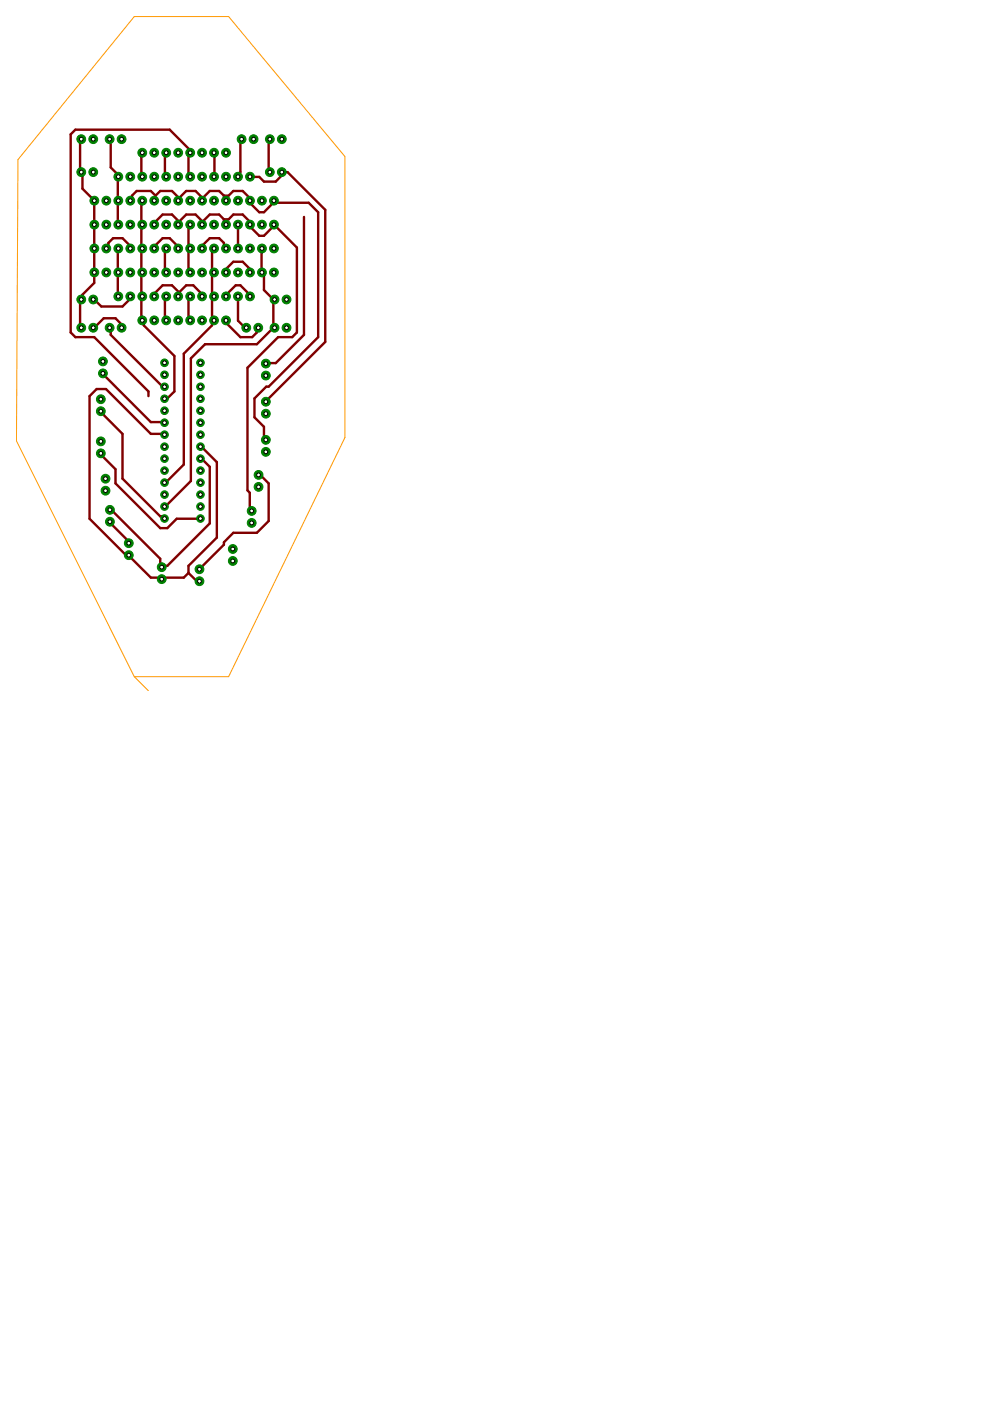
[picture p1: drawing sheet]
<svg xmlns="http://www.w3.org/2000/svg" width="210mm" height="297mm" viewBox="0 0 210 297" stroke-linecap="round" stroke-linejoin="round" font-family="sans-serif">
<g fill="none" stroke="#800000" stroke-width=".51">
<path d="M17.2 29.5h-.2v7h.5v3.5l2.5 2.5v17.5l-2.5 2.5v1h-.5v6h.2M23.2 29.5h.3v6l1.5 1.5 .1 .5v10.1M30.1 32.4l-.1 .1v4.5l.1 .5M35.2 32.4l-.2 .1v4.5l.2 .5M40.3 37.5l-.3-.5v-4.5l.3-.1 .2-.4-4.5-4.5h-20l-1 1v42l1 1h4l11.5 11.5v1M45.4 32.4v5.1M51.2 29.5h-.2v7l-.5 .5-.1 .5M57.2 29.5h-.2v7h.2M59.7 36.5h1.3l8 8v28l-12.7 12.7M60.5 36.5l-2 2h-2.5l-1-1h-2M22.5 52.7l.5-.2v-1l1-1h2l2 2-.4 .2M25.1 52.7v10.1"/>
<path d="M30.1 42.5l-.1 .5v4.5l.1 .1-.1 .4v4.5l.1 .2-.1 .3v4.5l.1 .3-.1 .2v4.5l.1 .3-.1 .2v4.5l.1 .4 .4 .1v1l6.5 6.5v7.5l-1.5 1.5h-.6M32.7 52.7l-.2-.2 2-2h1.5l1.5 1.5v.5l.3 .2M33 41.5v1h-.3M33 41.5l1-1h2.5l1.5 1.5M33 41.5l-1-1h-3l-1 1v1h-.4M35.2 52.7l-.2 .3v4.5l.2 .3M38 47l-1.5-1.5h-2l-1.5 1.5v.5l-.3 .1M38 42v.5h-.2zM38 47v.5l-.2 .1zM40.3 47.6l-.3 .4v4.5l.3 .2-.3 .3v4.5l.3 .3M42.8 52.7l-.3-.2 2-2h2l1 1v1l.4 .2M45.4 52.7l-.4 .3v4.5l.4 .3-.4 .2v4.5l.4 .3-.4 .2v4.5l.4 .4-.4 .1v1l-6 6v23.5l-3.5 3.5h-.5l-.1 .3"/>
<path d="M47.5 46.5h1l1-1h2l2 2-.5 .1v.4l2 2h1l2-2 .1-.4 4.8 4.9v18l-.9 1h-3l-6.5 6.5v26l.5 .5v3.5l.3 .3M47.5 41.5v1h.4M47.5 46.5v1l.4 .1M47.5 41.5l-1-1h-2l-2 2h.3l.2-.5-1.5-1.5h-2l-1.5 1.5M47.5 46.5l-1-1h-2l-2 2 .3 .1 .2-.6-1.5-1.5h-2l-1.5 1.5M47.5 41.5h1l1-1h2l2 2h-.5v.5l2 2h1l2-2 .1-.5 .4 .5h6.9l2.1 2v26.5l-10.5 10.5h-.5l-2.5 2.5v4l2 2v2.5l.3 .3M47.9 57.8l-.4-.3 2-2h2l1.5 1.5v.8M50.4 47.6v5.1M55.5 52.7v4.8v.3l.5 .2v3.5l2 2M64.5 46v25l-6 6-2.2 .1M19.7 69.5h.3l2-2h2.5l1 1v1h.3M21.8 79.2l10.2 10.3h2.5l.4 .1"/>
<path d="M23.2 69.5h.3v1.5l11 11h.4M27.6 62.8l-.1 .7-1.5 1.5h-4.5l-1.5-1.5h-.3M35.2 62.8l-.2 .2v4.5l.2 .4M37.5 62.5l.5-.5-.2 .8zM38 62l-1.5-1.5h-2l-1.5 1.5v.5l-.3 .3M38 62l1.5-1.5h1.5l1.5 1.5v.5l.3 .3M40.3 62.8l-.3 .2v4.5l.3 .4M47.9 62.8l.1-.3 2-2h1l2 2v.3M47.9 67.9l-.4 .1 3.5 3.5h2.5l1-1v-1h.2M50.4 62.8l.1 5.2 1.5 1.5h.2M58 63.5h.2M58 69.5l-3.5 3.5h-11l-3 3v26l-5 5h-.5l-.1 .4"/>
<path d="M58 63.5v6M58 69.5h.2M21.4 96.1l.1 .4 3 3v3l9.5 9.5h1.5l2-2 5-.1M21.4 87.2l.1 .3 4.5 4.5v9.5l8 8h.5l.4 .4M34.9 92.2l-.4-.2h-2.5l-9.5-9.5h-2l-1.5 1.5v26l8 8 .3-.3 4.7 4.8h2l.3 .3 .2-.3h4.5l1-1M42.5 94.7l.5 .3 3 3v16l-6 6v1.5M42.5 97.2l.5 .3 1.5 1.5v12l-9 9h-1l-.2 .2-.3-.2v-1.5l-10-10h-.5l-.2-.4M23.3 110.6l.2 .4 4 4-.2 .2M54.8 100.7l.2-.2 2 2v8l-2.5 2.5h-5l-2 2v.5l-5.2 5.2M40 121.5l2 2 .3-.3"/>
</g>
<circle cx="23.3" cy="110.6" r=".93" fill="#008000" stroke="#008000" stroke-width=".21"/>
<circle cx="23.3" cy="110.6" r=".4" fill="#fff" stroke="#000" stroke-width=".21"/>
<circle cx="23.3" cy="108.1" r=".93" fill="#008000" stroke="#008000" stroke-width=".21"/>
<circle cx="23.3" cy="108.1" r=".4" fill="#fff" stroke="#000" stroke-width=".21"/>
<circle cx="34.3" cy="122.8" r=".93" fill="#008000" stroke="#008000" stroke-width=".21"/>
<circle cx="34.3" cy="122.8" r=".4" fill="#fff" stroke="#000" stroke-width=".21"/>
<circle cx="34.3" cy="120.2" r=".93" fill="#008000" stroke="#008000" stroke-width=".21"/>
<circle cx="34.3" cy="120.2" r=".4" fill="#fff" stroke="#000" stroke-width=".21"/>
<circle cx="27.3" cy="117.7" r=".93" fill="#008000" stroke="#008000" stroke-width=".21"/>
<circle cx="27.3" cy="117.7" r=".4" fill="#fff" stroke="#000" stroke-width=".21"/>
<circle cx="27.3" cy="115.2" r=".93" fill="#008000" stroke="#008000" stroke-width=".21"/>
<circle cx="27.3" cy="115.2" r=".4" fill="#fff" stroke="#000" stroke-width=".21"/>
<circle cx="47.9" cy="32.4" r=".93" fill="#008000" stroke="#008000" stroke-width=".21"/>
<circle cx="47.9" cy="32.4" r=".4" fill="#fff" stroke="#000" stroke-width=".21"/>
<circle cx="45.4" cy="32.4" r=".93" fill="#008000" stroke="#008000" stroke-width=".21"/>
<circle cx="45.4" cy="32.4" r=".4" fill="#fff" stroke="#000" stroke-width=".21"/>
<circle cx="42.8" cy="32.4" r=".93" fill="#008000" stroke="#008000" stroke-width=".21"/>
<circle cx="42.8" cy="32.4" r=".4" fill="#fff" stroke="#000" stroke-width=".21"/>
<circle cx="40.3" cy="32.4" r=".93" fill="#008000" stroke="#008000" stroke-width=".21"/>
<circle cx="40.3" cy="32.4" r=".4" fill="#fff" stroke="#000" stroke-width=".21"/>
<circle cx="37.8" cy="32.4" r=".93" fill="#008000" stroke="#008000" stroke-width=".21"/>
<circle cx="37.8" cy="32.4" r=".4" fill="#fff" stroke="#000" stroke-width=".21"/>
<circle cx="35.2" cy="32.4" r=".93" fill="#008000" stroke="#008000" stroke-width=".21"/>
<circle cx="35.2" cy="32.4" r=".4" fill="#fff" stroke="#000" stroke-width=".21"/>
<circle cx="32.7" cy="32.4" r=".93" fill="#008000" stroke="#008000" stroke-width=".21"/>
<circle cx="32.7" cy="32.4" r=".4" fill="#fff" stroke="#000" stroke-width=".21"/>
<circle cx="30.2" cy="32.4" r=".93" fill="#008000" stroke="#008000" stroke-width=".21"/>
<circle cx="30.2" cy="32.4" r=".4" fill="#fff" stroke="#000" stroke-width=".21"/>
<circle cx="53" cy="37.5" r=".93" fill="#008000" stroke="#008000" stroke-width=".21"/>
<circle cx="53" cy="37.5" r=".4" fill="#fff" stroke="#000" stroke-width=".21"/>
<circle cx="50.5" cy="37.5" r=".93" fill="#008000" stroke="#008000" stroke-width=".21"/>
<circle cx="50.5" cy="37.5" r=".4" fill="#fff" stroke="#000" stroke-width=".21"/>
<circle cx="47.9" cy="37.5" r=".93" fill="#008000" stroke="#008000" stroke-width=".21"/>
<circle cx="47.9" cy="37.5" r=".4" fill="#fff" stroke="#000" stroke-width=".21"/>
<circle cx="45.4" cy="37.5" r=".93" fill="#008000" stroke="#008000" stroke-width=".21"/>
<circle cx="45.4" cy="37.5" r=".4" fill="#fff" stroke="#000" stroke-width=".21"/>
<circle cx="42.8" cy="37.5" r=".93" fill="#008000" stroke="#008000" stroke-width=".21"/>
<circle cx="42.8" cy="37.5" r=".4" fill="#fff" stroke="#000" stroke-width=".21"/>
<circle cx="40.3" cy="37.5" r=".93" fill="#008000" stroke="#008000" stroke-width=".21"/>
<circle cx="40.3" cy="37.5" r=".4" fill="#fff" stroke="#000" stroke-width=".21"/>
<circle cx="37.8" cy="37.5" r=".93" fill="#008000" stroke="#008000" stroke-width=".21"/>
<circle cx="37.8" cy="37.5" r=".4" fill="#fff" stroke="#000" stroke-width=".21"/>
<circle cx="35.2" cy="37.5" r=".93" fill="#008000" stroke="#008000" stroke-width=".21"/>
<circle cx="35.2" cy="37.5" r=".4" fill="#fff" stroke="#000" stroke-width=".21"/>
<circle cx="32.7" cy="37.5" r=".93" fill="#008000" stroke="#008000" stroke-width=".21"/>
<circle cx="32.7" cy="37.5" r=".4" fill="#fff" stroke="#000" stroke-width=".21"/>
<circle cx="30.2" cy="37.5" r=".93" fill="#008000" stroke="#008000" stroke-width=".21"/>
<circle cx="30.2" cy="37.5" r=".4" fill="#fff" stroke="#000" stroke-width=".21"/>
<circle cx="27.6" cy="37.5" r=".93" fill="#008000" stroke="#008000" stroke-width=".21"/>
<circle cx="27.6" cy="37.5" r=".4" fill="#fff" stroke="#000" stroke-width=".21"/>
<circle cx="25.1" cy="37.5" r=".93" fill="#008000" stroke="#008000" stroke-width=".21"/>
<circle cx="25.1" cy="37.5" r=".4" fill="#fff" stroke="#000" stroke-width=".21"/>
<circle cx="58.1" cy="42.5" r=".93" fill="#008000" stroke="#008000" stroke-width=".21"/>
<circle cx="58.1" cy="42.5" r=".4" fill="#fff" stroke="#000" stroke-width=".21"/>
<circle cx="55.5" cy="42.5" r=".93" fill="#008000" stroke="#008000" stroke-width=".21"/>
<circle cx="55.5" cy="42.5" r=".4" fill="#fff" stroke="#000" stroke-width=".21"/>
<circle cx="53" cy="42.5" r=".93" fill="#008000" stroke="#008000" stroke-width=".21"/>
<circle cx="53" cy="42.5" r=".4" fill="#fff" stroke="#000" stroke-width=".21"/>
<circle cx="50.5" cy="42.5" r=".93" fill="#008000" stroke="#008000" stroke-width=".21"/>
<circle cx="50.5" cy="42.5" r=".4" fill="#fff" stroke="#000" stroke-width=".21"/>
<circle cx="47.9" cy="42.5" r=".93" fill="#008000" stroke="#008000" stroke-width=".21"/>
<circle cx="47.9" cy="42.5" r=".4" fill="#fff" stroke="#000" stroke-width=".21"/>
<circle cx="45.4" cy="42.5" r=".93" fill="#008000" stroke="#008000" stroke-width=".21"/>
<circle cx="45.4" cy="42.5" r=".4" fill="#fff" stroke="#000" stroke-width=".21"/>
<circle cx="42.8" cy="42.5" r=".93" fill="#008000" stroke="#008000" stroke-width=".21"/>
<circle cx="42.8" cy="42.5" r=".4" fill="#fff" stroke="#000" stroke-width=".21"/>
<circle cx="40.3" cy="42.5" r=".93" fill="#008000" stroke="#008000" stroke-width=".21"/>
<circle cx="40.3" cy="42.5" r=".4" fill="#fff" stroke="#000" stroke-width=".21"/>
<circle cx="37.8" cy="42.5" r=".93" fill="#008000" stroke="#008000" stroke-width=".21"/>
<circle cx="37.8" cy="42.5" r=".4" fill="#fff" stroke="#000" stroke-width=".21"/>
<circle cx="35.2" cy="42.5" r=".93" fill="#008000" stroke="#008000" stroke-width=".21"/>
<circle cx="35.2" cy="42.5" r=".4" fill="#fff" stroke="#000" stroke-width=".21"/>
<circle cx="32.7" cy="42.5" r=".93" fill="#008000" stroke="#008000" stroke-width=".21"/>
<circle cx="32.7" cy="42.5" r=".4" fill="#fff" stroke="#000" stroke-width=".21"/>
<circle cx="30.2" cy="42.5" r=".93" fill="#008000" stroke="#008000" stroke-width=".21"/>
<circle cx="30.2" cy="42.5" r=".4" fill="#fff" stroke="#000" stroke-width=".21"/>
<circle cx="27.6" cy="42.5" r=".93" fill="#008000" stroke="#008000" stroke-width=".21"/>
<circle cx="27.6" cy="42.5" r=".4" fill="#fff" stroke="#000" stroke-width=".21"/>
<circle cx="25.1" cy="42.5" r=".93" fill="#008000" stroke="#008000" stroke-width=".21"/>
<circle cx="25.1" cy="42.5" r=".4" fill="#fff" stroke="#000" stroke-width=".21"/>
<circle cx="22.5" cy="42.5" r=".93" fill="#008000" stroke="#008000" stroke-width=".21"/>
<circle cx="22.5" cy="42.5" r=".4" fill="#fff" stroke="#000" stroke-width=".21"/>
<circle cx="20" cy="42.5" r=".93" fill="#008000" stroke="#008000" stroke-width=".21"/>
<circle cx="20" cy="42.5" r=".4" fill="#fff" stroke="#000" stroke-width=".21"/>
<circle cx="58.1" cy="47.6" r=".93" fill="#008000" stroke="#008000" stroke-width=".21"/>
<circle cx="58.1" cy="47.6" r=".4" fill="#fff" stroke="#000" stroke-width=".21"/>
<circle cx="55.5" cy="47.6" r=".93" fill="#008000" stroke="#008000" stroke-width=".21"/>
<circle cx="55.5" cy="47.6" r=".4" fill="#fff" stroke="#000" stroke-width=".21"/>
<circle cx="53" cy="47.6" r=".93" fill="#008000" stroke="#008000" stroke-width=".21"/>
<circle cx="53" cy="47.6" r=".4" fill="#fff" stroke="#000" stroke-width=".21"/>
<circle cx="50.5" cy="47.6" r=".93" fill="#008000" stroke="#008000" stroke-width=".21"/>
<circle cx="50.5" cy="47.6" r=".4" fill="#fff" stroke="#000" stroke-width=".21"/>
<circle cx="47.9" cy="47.6" r=".93" fill="#008000" stroke="#008000" stroke-width=".21"/>
<circle cx="47.9" cy="47.6" r=".4" fill="#fff" stroke="#000" stroke-width=".21"/>
<circle cx="45.4" cy="47.6" r=".93" fill="#008000" stroke="#008000" stroke-width=".21"/>
<circle cx="45.4" cy="47.6" r=".4" fill="#fff" stroke="#000" stroke-width=".21"/>
<circle cx="42.8" cy="47.6" r=".93" fill="#008000" stroke="#008000" stroke-width=".21"/>
<circle cx="42.8" cy="47.6" r=".4" fill="#fff" stroke="#000" stroke-width=".21"/>
<circle cx="40.3" cy="47.6" r=".93" fill="#008000" stroke="#008000" stroke-width=".21"/>
<circle cx="40.3" cy="47.6" r=".4" fill="#fff" stroke="#000" stroke-width=".21"/>
<circle cx="37.8" cy="47.6" r=".93" fill="#008000" stroke="#008000" stroke-width=".21"/>
<circle cx="37.8" cy="47.6" r=".4" fill="#fff" stroke="#000" stroke-width=".21"/>
<circle cx="35.2" cy="47.6" r=".93" fill="#008000" stroke="#008000" stroke-width=".21"/>
<circle cx="35.2" cy="47.6" r=".4" fill="#fff" stroke="#000" stroke-width=".21"/>
<circle cx="32.7" cy="47.6" r=".93" fill="#008000" stroke="#008000" stroke-width=".21"/>
<circle cx="32.7" cy="47.6" r=".4" fill="#fff" stroke="#000" stroke-width=".21"/>
<circle cx="30.2" cy="47.6" r=".93" fill="#008000" stroke="#008000" stroke-width=".21"/>
<circle cx="30.2" cy="47.6" r=".4" fill="#fff" stroke="#000" stroke-width=".21"/>
<circle cx="27.6" cy="47.6" r=".93" fill="#008000" stroke="#008000" stroke-width=".21"/>
<circle cx="27.6" cy="47.6" r=".4" fill="#fff" stroke="#000" stroke-width=".21"/>
<circle cx="25.1" cy="47.6" r=".93" fill="#008000" stroke="#008000" stroke-width=".21"/>
<circle cx="25.1" cy="47.6" r=".4" fill="#fff" stroke="#000" stroke-width=".21"/>
<circle cx="22.5" cy="47.6" r=".93" fill="#008000" stroke="#008000" stroke-width=".21"/>
<circle cx="22.5" cy="47.6" r=".4" fill="#fff" stroke="#000" stroke-width=".21"/>
<circle cx="20" cy="47.6" r=".93" fill="#008000" stroke="#008000" stroke-width=".21"/>
<circle cx="20" cy="47.6" r=".4" fill="#fff" stroke="#000" stroke-width=".21"/>
<circle cx="58.1" cy="52.7" r=".93" fill="#008000" stroke="#008000" stroke-width=".21"/>
<circle cx="58.1" cy="52.7" r=".4" fill="#fff" stroke="#000" stroke-width=".21"/>
<circle cx="55.5" cy="52.7" r=".93" fill="#008000" stroke="#008000" stroke-width=".21"/>
<circle cx="55.5" cy="52.7" r=".4" fill="#fff" stroke="#000" stroke-width=".21"/>
<circle cx="53" cy="52.7" r=".93" fill="#008000" stroke="#008000" stroke-width=".21"/>
<circle cx="53" cy="52.7" r=".4" fill="#fff" stroke="#000" stroke-width=".21"/>
<circle cx="50.5" cy="52.7" r=".93" fill="#008000" stroke="#008000" stroke-width=".21"/>
<circle cx="50.5" cy="52.7" r=".4" fill="#fff" stroke="#000" stroke-width=".21"/>
<circle cx="47.9" cy="52.7" r=".93" fill="#008000" stroke="#008000" stroke-width=".21"/>
<circle cx="47.9" cy="52.7" r=".4" fill="#fff" stroke="#000" stroke-width=".21"/>
<circle cx="45.4" cy="52.7" r=".93" fill="#008000" stroke="#008000" stroke-width=".21"/>
<circle cx="45.4" cy="52.7" r=".4" fill="#fff" stroke="#000" stroke-width=".21"/>
<circle cx="42.8" cy="52.7" r=".93" fill="#008000" stroke="#008000" stroke-width=".21"/>
<circle cx="42.8" cy="52.7" r=".4" fill="#fff" stroke="#000" stroke-width=".21"/>
<circle cx="40.3" cy="52.7" r=".93" fill="#008000" stroke="#008000" stroke-width=".21"/>
<circle cx="40.3" cy="52.7" r=".4" fill="#fff" stroke="#000" stroke-width=".21"/>
<circle cx="37.8" cy="52.7" r=".93" fill="#008000" stroke="#008000" stroke-width=".21"/>
<circle cx="37.8" cy="52.7" r=".4" fill="#fff" stroke="#000" stroke-width=".21"/>
<circle cx="35.2" cy="52.7" r=".93" fill="#008000" stroke="#008000" stroke-width=".21"/>
<circle cx="35.2" cy="52.7" r=".4" fill="#fff" stroke="#000" stroke-width=".21"/>
<circle cx="32.7" cy="52.7" r=".93" fill="#008000" stroke="#008000" stroke-width=".21"/>
<circle cx="32.7" cy="52.7" r=".4" fill="#fff" stroke="#000" stroke-width=".21"/>
<circle cx="30.2" cy="52.7" r=".93" fill="#008000" stroke="#008000" stroke-width=".21"/>
<circle cx="30.2" cy="52.7" r=".4" fill="#fff" stroke="#000" stroke-width=".21"/>
<circle cx="27.6" cy="52.7" r=".93" fill="#008000" stroke="#008000" stroke-width=".21"/>
<circle cx="27.6" cy="52.7" r=".4" fill="#fff" stroke="#000" stroke-width=".21"/>
<circle cx="25.1" cy="52.7" r=".93" fill="#008000" stroke="#008000" stroke-width=".21"/>
<circle cx="25.1" cy="52.7" r=".4" fill="#fff" stroke="#000" stroke-width=".21"/>
<circle cx="22.5" cy="52.7" r=".93" fill="#008000" stroke="#008000" stroke-width=".21"/>
<circle cx="22.5" cy="52.7" r=".4" fill="#fff" stroke="#000" stroke-width=".21"/>
<circle cx="20" cy="52.7" r=".93" fill="#008000" stroke="#008000" stroke-width=".21"/>
<circle cx="20" cy="52.7" r=".4" fill="#fff" stroke="#000" stroke-width=".21"/>
<circle cx="58.1" cy="57.8" r=".93" fill="#008000" stroke="#008000" stroke-width=".21"/>
<circle cx="58.1" cy="57.8" r=".4" fill="#fff" stroke="#000" stroke-width=".21"/>
<circle cx="55.5" cy="57.8" r=".93" fill="#008000" stroke="#008000" stroke-width=".21"/>
<circle cx="55.5" cy="57.8" r=".4" fill="#fff" stroke="#000" stroke-width=".21"/>
<circle cx="53" cy="57.8" r=".93" fill="#008000" stroke="#008000" stroke-width=".21"/>
<circle cx="53" cy="57.8" r=".4" fill="#fff" stroke="#000" stroke-width=".21"/>
<circle cx="50.5" cy="57.8" r=".93" fill="#008000" stroke="#008000" stroke-width=".21"/>
<circle cx="50.5" cy="57.8" r=".4" fill="#fff" stroke="#000" stroke-width=".21"/>
<circle cx="47.9" cy="57.8" r=".93" fill="#008000" stroke="#008000" stroke-width=".21"/>
<circle cx="47.9" cy="57.8" r=".4" fill="#fff" stroke="#000" stroke-width=".21"/>
<circle cx="45.4" cy="57.8" r=".93" fill="#008000" stroke="#008000" stroke-width=".21"/>
<circle cx="45.4" cy="57.8" r=".4" fill="#fff" stroke="#000" stroke-width=".21"/>
<circle cx="42.8" cy="57.8" r=".93" fill="#008000" stroke="#008000" stroke-width=".21"/>
<circle cx="42.8" cy="57.8" r=".4" fill="#fff" stroke="#000" stroke-width=".21"/>
<circle cx="40.3" cy="57.8" r=".93" fill="#008000" stroke="#008000" stroke-width=".21"/>
<circle cx="40.3" cy="57.8" r=".4" fill="#fff" stroke="#000" stroke-width=".21"/>
<circle cx="37.8" cy="57.8" r=".93" fill="#008000" stroke="#008000" stroke-width=".21"/>
<circle cx="37.8" cy="57.8" r=".4" fill="#fff" stroke="#000" stroke-width=".21"/>
<circle cx="35.2" cy="57.8" r=".93" fill="#008000" stroke="#008000" stroke-width=".21"/>
<circle cx="35.2" cy="57.8" r=".4" fill="#fff" stroke="#000" stroke-width=".21"/>
<circle cx="32.7" cy="57.8" r=".93" fill="#008000" stroke="#008000" stroke-width=".21"/>
<circle cx="32.7" cy="57.8" r=".4" fill="#fff" stroke="#000" stroke-width=".21"/>
<circle cx="30.2" cy="57.8" r=".93" fill="#008000" stroke="#008000" stroke-width=".21"/>
<circle cx="30.2" cy="57.8" r=".4" fill="#fff" stroke="#000" stroke-width=".21"/>
<circle cx="27.6" cy="57.8" r=".93" fill="#008000" stroke="#008000" stroke-width=".21"/>
<circle cx="27.6" cy="57.8" r=".4" fill="#fff" stroke="#000" stroke-width=".21"/>
<circle cx="25.1" cy="57.8" r=".93" fill="#008000" stroke="#008000" stroke-width=".21"/>
<circle cx="25.1" cy="57.8" r=".4" fill="#fff" stroke="#000" stroke-width=".21"/>
<circle cx="22.5" cy="57.8" r=".93" fill="#008000" stroke="#008000" stroke-width=".21"/>
<circle cx="22.5" cy="57.8" r=".4" fill="#fff" stroke="#000" stroke-width=".21"/>
<circle cx="20" cy="57.8" r=".93" fill="#008000" stroke="#008000" stroke-width=".21"/>
<circle cx="20" cy="57.8" r=".4" fill="#fff" stroke="#000" stroke-width=".21"/>
<circle cx="53" cy="62.8" r=".93" fill="#008000" stroke="#008000" stroke-width=".21"/>
<circle cx="53" cy="62.8" r=".4" fill="#fff" stroke="#000" stroke-width=".21"/>
<circle cx="50.5" cy="62.8" r=".93" fill="#008000" stroke="#008000" stroke-width=".21"/>
<circle cx="50.5" cy="62.8" r=".4" fill="#fff" stroke="#000" stroke-width=".21"/>
<circle cx="47.9" cy="62.8" r=".93" fill="#008000" stroke="#008000" stroke-width=".21"/>
<circle cx="47.9" cy="62.8" r=".4" fill="#fff" stroke="#000" stroke-width=".21"/>
<circle cx="45.4" cy="62.8" r=".93" fill="#008000" stroke="#008000" stroke-width=".21"/>
<circle cx="45.4" cy="62.8" r=".4" fill="#fff" stroke="#000" stroke-width=".21"/>
<circle cx="42.8" cy="62.8" r=".93" fill="#008000" stroke="#008000" stroke-width=".21"/>
<circle cx="42.8" cy="62.8" r=".4" fill="#fff" stroke="#000" stroke-width=".21"/>
<circle cx="40.3" cy="62.8" r=".93" fill="#008000" stroke="#008000" stroke-width=".21"/>
<circle cx="40.3" cy="62.8" r=".4" fill="#fff" stroke="#000" stroke-width=".21"/>
<circle cx="37.8" cy="62.8" r=".93" fill="#008000" stroke="#008000" stroke-width=".21"/>
<circle cx="37.8" cy="62.8" r=".4" fill="#fff" stroke="#000" stroke-width=".21"/>
<circle cx="35.2" cy="62.8" r=".93" fill="#008000" stroke="#008000" stroke-width=".21"/>
<circle cx="35.2" cy="62.8" r=".4" fill="#fff" stroke="#000" stroke-width=".21"/>
<circle cx="32.7" cy="62.8" r=".93" fill="#008000" stroke="#008000" stroke-width=".21"/>
<circle cx="32.7" cy="62.8" r=".4" fill="#fff" stroke="#000" stroke-width=".21"/>
<circle cx="30.2" cy="62.8" r=".93" fill="#008000" stroke="#008000" stroke-width=".21"/>
<circle cx="30.2" cy="62.8" r=".4" fill="#fff" stroke="#000" stroke-width=".21"/>
<circle cx="27.6" cy="62.8" r=".93" fill="#008000" stroke="#008000" stroke-width=".21"/>
<circle cx="27.6" cy="62.8" r=".4" fill="#fff" stroke="#000" stroke-width=".21"/>
<circle cx="25.1" cy="62.8" r=".93" fill="#008000" stroke="#008000" stroke-width=".21"/>
<circle cx="25.1" cy="62.8" r=".4" fill="#fff" stroke="#000" stroke-width=".21"/>
<circle cx="47.9" cy="67.9" r=".93" fill="#008000" stroke="#008000" stroke-width=".21"/>
<circle cx="47.9" cy="67.9" r=".4" fill="#fff" stroke="#000" stroke-width=".21"/>
<circle cx="45.4" cy="67.9" r=".93" fill="#008000" stroke="#008000" stroke-width=".21"/>
<circle cx="45.4" cy="67.9" r=".4" fill="#fff" stroke="#000" stroke-width=".21"/>
<circle cx="42.8" cy="67.9" r=".93" fill="#008000" stroke="#008000" stroke-width=".21"/>
<circle cx="42.8" cy="67.9" r=".4" fill="#fff" stroke="#000" stroke-width=".21"/>
<circle cx="40.3" cy="67.9" r=".93" fill="#008000" stroke="#008000" stroke-width=".21"/>
<circle cx="40.3" cy="67.9" r=".4" fill="#fff" stroke="#000" stroke-width=".21"/>
<circle cx="37.8" cy="67.9" r=".93" fill="#008000" stroke="#008000" stroke-width=".21"/>
<circle cx="37.8" cy="67.9" r=".4" fill="#fff" stroke="#000" stroke-width=".21"/>
<circle cx="35.2" cy="67.9" r=".93" fill="#008000" stroke="#008000" stroke-width=".21"/>
<circle cx="35.2" cy="67.9" r=".4" fill="#fff" stroke="#000" stroke-width=".21"/>
<circle cx="32.7" cy="67.9" r=".93" fill="#008000" stroke="#008000" stroke-width=".21"/>
<circle cx="32.7" cy="67.9" r=".4" fill="#fff" stroke="#000" stroke-width=".21"/>
<circle cx="30.2" cy="67.9" r=".93" fill="#008000" stroke="#008000" stroke-width=".21"/>
<circle cx="30.2" cy="67.9" r=".4" fill="#fff" stroke="#000" stroke-width=".21"/>
<circle cx="42.3" cy="123.2" r=".93" fill="#008000" stroke="#008000" stroke-width=".21"/>
<circle cx="42.3" cy="123.2" r=".4" fill="#fff" stroke="#000" stroke-width=".21"/>
<circle cx="42.3" cy="120.7" r=".93" fill="#008000" stroke="#008000" stroke-width=".21"/>
<circle cx="42.3" cy="120.7" r=".4" fill="#fff" stroke="#000" stroke-width=".21"/>
<circle cx="56.4" cy="79.6" r=".93" fill="#008000" stroke="#008000" stroke-width=".21"/>
<circle cx="56.4" cy="79.6" r=".4" fill="#fff" stroke="#000" stroke-width=".21"/>
<circle cx="56.4" cy="77.1" r=".93" fill="#008000" stroke="#008000" stroke-width=".21"/>
<circle cx="56.4" cy="77.1" r=".4" fill="#fff" stroke="#000" stroke-width=".21"/>
<circle cx="56.4" cy="87.7" r=".93" fill="#008000" stroke="#008000" stroke-width=".21"/>
<circle cx="56.4" cy="87.7" r=".4" fill="#fff" stroke="#000" stroke-width=".21"/>
<circle cx="56.4" cy="85.2" r=".93" fill="#008000" stroke="#008000" stroke-width=".21"/>
<circle cx="56.4" cy="85.2" r=".4" fill="#fff" stroke="#000" stroke-width=".21"/>
<circle cx="56.4" cy="95.8" r=".93" fill="#008000" stroke="#008000" stroke-width=".21"/>
<circle cx="56.4" cy="95.8" r=".4" fill="#fff" stroke="#000" stroke-width=".21"/>
<circle cx="56.4" cy="93.3" r=".93" fill="#008000" stroke="#008000" stroke-width=".21"/>
<circle cx="56.4" cy="93.3" r=".4" fill="#fff" stroke="#000" stroke-width=".21"/>
<circle cx="53.4" cy="110.9" r=".93" fill="#008000" stroke="#008000" stroke-width=".21"/>
<circle cx="53.4" cy="110.9" r=".4" fill="#fff" stroke="#000" stroke-width=".21"/>
<circle cx="53.4" cy="108.3" r=".93" fill="#008000" stroke="#008000" stroke-width=".21"/>
<circle cx="53.4" cy="108.3" r=".4" fill="#fff" stroke="#000" stroke-width=".21"/>
<circle cx="49.4" cy="118.9" r=".93" fill="#008000" stroke="#008000" stroke-width=".21"/>
<circle cx="49.4" cy="118.9" r=".4" fill="#fff" stroke="#000" stroke-width=".21"/>
<circle cx="49.4" cy="116.4" r=".93" fill="#008000" stroke="#008000" stroke-width=".21"/>
<circle cx="49.4" cy="116.4" r=".4" fill="#fff" stroke="#000" stroke-width=".21"/>
<circle cx="22.4" cy="104" r=".93" fill="#008000" stroke="#008000" stroke-width=".21"/>
<circle cx="22.4" cy="104" r=".4" fill="#fff" stroke="#000" stroke-width=".21"/>
<circle cx="22.4" cy="101.5" r=".93" fill="#008000" stroke="#008000" stroke-width=".21"/>
<circle cx="22.4" cy="101.5" r=".4" fill="#fff" stroke="#000" stroke-width=".21"/>
<circle cx="21.4" cy="96.1" r=".93" fill="#008000" stroke="#008000" stroke-width=".21"/>
<circle cx="21.4" cy="96.1" r=".4" fill="#fff" stroke="#000" stroke-width=".21"/>
<circle cx="21.4" cy="93.6" r=".93" fill="#008000" stroke="#008000" stroke-width=".21"/>
<circle cx="21.4" cy="93.6" r=".4" fill="#fff" stroke="#000" stroke-width=".21"/>
<circle cx="21.4" cy="87.2" r=".93" fill="#008000" stroke="#008000" stroke-width=".21"/>
<circle cx="21.4" cy="87.2" r=".4" fill="#fff" stroke="#000" stroke-width=".21"/>
<circle cx="21.4" cy="84.6" r=".93" fill="#008000" stroke="#008000" stroke-width=".21"/>
<circle cx="21.4" cy="84.6" r=".4" fill="#fff" stroke="#000" stroke-width=".21"/>
<circle cx="54.8" cy="103.2" r=".93" fill="#008000" stroke="#008000" stroke-width=".21"/>
<circle cx="54.8" cy="103.2" r=".4" fill="#fff" stroke="#000" stroke-width=".21"/>
<circle cx="54.8" cy="100.7" r=".93" fill="#008000" stroke="#008000" stroke-width=".21"/>
<circle cx="54.8" cy="100.7" r=".4" fill="#fff" stroke="#000" stroke-width=".21"/>
<circle cx="21.8" cy="79.2" r=".93" fill="#008000" stroke="#008000" stroke-width=".21"/>
<circle cx="21.8" cy="79.2" r=".4" fill="#fff" stroke="#000" stroke-width=".21"/>
<circle cx="21.8" cy="76.6" r=".93" fill="#008000" stroke="#008000" stroke-width=".21"/>
<circle cx="21.8" cy="76.6" r=".4" fill="#fff" stroke="#000" stroke-width=".21"/>
<circle cx="42.5" cy="76.9" r=".8" fill="#008000" stroke="#008000" stroke-width=".21"/>
<circle cx="42.5" cy="76.9" r=".4" fill="#fff" stroke="#000" stroke-width=".21"/>
<circle cx="42.5" cy="79.5" r=".8" fill="#008000" stroke="#008000" stroke-width=".21"/>
<circle cx="42.5" cy="79.5" r=".4" fill="#fff" stroke="#000" stroke-width=".21"/>
<circle cx="42.5" cy="82" r=".8" fill="#008000" stroke="#008000" stroke-width=".21"/>
<circle cx="42.5" cy="82" r=".4" fill="#fff" stroke="#000" stroke-width=".21"/>
<circle cx="42.5" cy="84.5" r=".8" fill="#008000" stroke="#008000" stroke-width=".21"/>
<circle cx="42.5" cy="84.5" r=".4" fill="#fff" stroke="#000" stroke-width=".21"/>
<circle cx="42.5" cy="87.1" r=".8" fill="#008000" stroke="#008000" stroke-width=".21"/>
<circle cx="42.5" cy="87.1" r=".4" fill="#fff" stroke="#000" stroke-width=".21"/>
<circle cx="42.5" cy="89.6" r=".8" fill="#008000" stroke="#008000" stroke-width=".21"/>
<circle cx="42.5" cy="89.6" r=".4" fill="#fff" stroke="#000" stroke-width=".21"/>
<circle cx="42.5" cy="92.2" r=".8" fill="#008000" stroke="#008000" stroke-width=".21"/>
<circle cx="42.5" cy="92.2" r=".4" fill="#fff" stroke="#000" stroke-width=".21"/>
<circle cx="42.5" cy="94.7" r=".8" fill="#008000" stroke="#008000" stroke-width=".21"/>
<circle cx="42.5" cy="94.7" r=".4" fill="#fff" stroke="#000" stroke-width=".21"/>
<circle cx="42.5" cy="97.2" r=".8" fill="#008000" stroke="#008000" stroke-width=".21"/>
<circle cx="42.5" cy="97.2" r=".4" fill="#fff" stroke="#000" stroke-width=".21"/>
<circle cx="42.5" cy="99.8" r=".8" fill="#008000" stroke="#008000" stroke-width=".21"/>
<circle cx="42.5" cy="99.8" r=".4" fill="#fff" stroke="#000" stroke-width=".21"/>
<circle cx="42.5" cy="102.3" r=".8" fill="#008000" stroke="#008000" stroke-width=".21"/>
<circle cx="42.5" cy="102.3" r=".4" fill="#fff" stroke="#000" stroke-width=".21"/>
<circle cx="42.5" cy="104.9" r=".8" fill="#008000" stroke="#008000" stroke-width=".21"/>
<circle cx="42.5" cy="104.9" r=".4" fill="#fff" stroke="#000" stroke-width=".21"/>
<circle cx="42.5" cy="107.4" r=".8" fill="#008000" stroke="#008000" stroke-width=".21"/>
<circle cx="42.5" cy="107.4" r=".4" fill="#fff" stroke="#000" stroke-width=".21"/>
<circle cx="42.5" cy="109.9" r=".8" fill="#008000" stroke="#008000" stroke-width=".21"/>
<circle cx="42.5" cy="109.9" r=".4" fill="#fff" stroke="#000" stroke-width=".21"/>
<circle cx="34.9" cy="109.9" r=".8" fill="#008000" stroke="#008000" stroke-width=".21"/>
<circle cx="34.9" cy="109.9" r=".4" fill="#fff" stroke="#000" stroke-width=".21"/>
<circle cx="34.9" cy="107.4" r=".8" fill="#008000" stroke="#008000" stroke-width=".21"/>
<circle cx="34.9" cy="107.4" r=".4" fill="#fff" stroke="#000" stroke-width=".21"/>
<circle cx="34.9" cy="104.9" r=".8" fill="#008000" stroke="#008000" stroke-width=".21"/>
<circle cx="34.9" cy="104.9" r=".4" fill="#fff" stroke="#000" stroke-width=".21"/>
<circle cx="34.9" cy="102.3" r=".8" fill="#008000" stroke="#008000" stroke-width=".21"/>
<circle cx="34.9" cy="102.3" r=".4" fill="#fff" stroke="#000" stroke-width=".21"/>
<circle cx="34.9" cy="99.8" r=".8" fill="#008000" stroke="#008000" stroke-width=".21"/>
<circle cx="34.9" cy="99.8" r=".4" fill="#fff" stroke="#000" stroke-width=".21"/>
<circle cx="34.9" cy="97.2" r=".8" fill="#008000" stroke="#008000" stroke-width=".21"/>
<circle cx="34.9" cy="97.2" r=".4" fill="#fff" stroke="#000" stroke-width=".21"/>
<circle cx="34.9" cy="94.7" r=".8" fill="#008000" stroke="#008000" stroke-width=".21"/>
<circle cx="34.9" cy="94.7" r=".4" fill="#fff" stroke="#000" stroke-width=".21"/>
<circle cx="34.9" cy="92.2" r=".8" fill="#008000" stroke="#008000" stroke-width=".21"/>
<circle cx="34.9" cy="92.2" r=".4" fill="#fff" stroke="#000" stroke-width=".21"/>
<circle cx="34.9" cy="89.6" r=".8" fill="#008000" stroke="#008000" stroke-width=".21"/>
<circle cx="34.9" cy="89.6" r=".4" fill="#fff" stroke="#000" stroke-width=".21"/>
<circle cx="34.9" cy="87.1" r=".8" fill="#008000" stroke="#008000" stroke-width=".21"/>
<circle cx="34.9" cy="87.1" r=".4" fill="#fff" stroke="#000" stroke-width=".21"/>
<circle cx="34.9" cy="84.5" r=".8" fill="#008000" stroke="#008000" stroke-width=".21"/>
<circle cx="34.9" cy="84.5" r=".4" fill="#fff" stroke="#000" stroke-width=".21"/>
<circle cx="34.9" cy="82" r=".8" fill="#008000" stroke="#008000" stroke-width=".21"/>
<circle cx="34.9" cy="82" r=".4" fill="#fff" stroke="#000" stroke-width=".21"/>
<circle cx="34.9" cy="79.5" r=".8" fill="#008000" stroke="#008000" stroke-width=".21"/>
<circle cx="34.9" cy="79.5" r=".4" fill="#fff" stroke="#000" stroke-width=".21"/>
<circle cx="34.9" cy="76.9" r=".8" fill="#008000" stroke="#008000" stroke-width=".21"/>
<circle cx="34.9" cy="76.9" r=".4" fill="#fff" stroke="#000" stroke-width=".21"/>
<circle cx="53.8" cy="29.5" r=".93" fill="#008000" stroke="#008000" stroke-width=".21"/>
<circle cx="53.8" cy="29.5" r=".4" fill="#fff" stroke="#000" stroke-width=".21"/>
<circle cx="51.2" cy="29.5" r=".93" fill="#008000" stroke="#008000" stroke-width=".21"/>
<circle cx="51.2" cy="29.5" r=".4" fill="#fff" stroke="#000" stroke-width=".21"/>
<circle cx="59.8" cy="29.5" r=".93" fill="#008000" stroke="#008000" stroke-width=".21"/>
<circle cx="59.8" cy="29.5" r=".4" fill="#fff" stroke="#000" stroke-width=".21"/>
<circle cx="57.2" cy="29.5" r=".93" fill="#008000" stroke="#008000" stroke-width=".21"/>
<circle cx="57.2" cy="29.5" r=".4" fill="#fff" stroke="#000" stroke-width=".21"/>
<circle cx="59.8" cy="36.5" r=".93" fill="#008000" stroke="#008000" stroke-width=".21"/>
<circle cx="59.8" cy="36.5" r=".4" fill="#fff" stroke="#000" stroke-width=".21"/>
<circle cx="57.2" cy="36.5" r=".93" fill="#008000" stroke="#008000" stroke-width=".21"/>
<circle cx="57.2" cy="36.5" r=".4" fill="#fff" stroke="#000" stroke-width=".21"/>
<circle cx="25.8" cy="29.5" r=".93" fill="#008000" stroke="#008000" stroke-width=".21"/>
<circle cx="25.8" cy="29.5" r=".4" fill="#fff" stroke="#000" stroke-width=".21"/>
<circle cx="23.2" cy="29.5" r=".93" fill="#008000" stroke="#008000" stroke-width=".21"/>
<circle cx="23.2" cy="29.5" r=".4" fill="#fff" stroke="#000" stroke-width=".21"/>
<circle cx="19.8" cy="29.5" r=".93" fill="#008000" stroke="#008000" stroke-width=".21"/>
<circle cx="19.8" cy="29.5" r=".4" fill="#fff" stroke="#000" stroke-width=".21"/>
<circle cx="17.2" cy="29.5" r=".93" fill="#008000" stroke="#008000" stroke-width=".21"/>
<circle cx="17.2" cy="29.5" r=".4" fill="#fff" stroke="#000" stroke-width=".21"/>
<circle cx="19.8" cy="36.5" r=".93" fill="#008000" stroke="#008000" stroke-width=".21"/>
<circle cx="19.8" cy="36.5" r=".4" fill="#fff" stroke="#000" stroke-width=".21"/>
<circle cx="17.2" cy="36.5" r=".93" fill="#008000" stroke="#008000" stroke-width=".21"/>
<circle cx="17.2" cy="36.5" r=".4" fill="#fff" stroke="#000" stroke-width=".21"/>
<circle cx="19.8" cy="63.5" r=".93" fill="#008000" stroke="#008000" stroke-width=".21"/>
<circle cx="19.8" cy="63.5" r=".4" fill="#fff" stroke="#000" stroke-width=".21"/>
<circle cx="17.2" cy="63.5" r=".93" fill="#008000" stroke="#008000" stroke-width=".21"/>
<circle cx="17.2" cy="63.5" r=".4" fill="#fff" stroke="#000" stroke-width=".21"/>
<circle cx="19.8" cy="69.5" r=".93" fill="#008000" stroke="#008000" stroke-width=".21"/>
<circle cx="19.8" cy="69.5" r=".4" fill="#fff" stroke="#000" stroke-width=".21"/>
<circle cx="17.2" cy="69.5" r=".93" fill="#008000" stroke="#008000" stroke-width=".21"/>
<circle cx="17.2" cy="69.5" r=".4" fill="#fff" stroke="#000" stroke-width=".21"/>
<circle cx="25.8" cy="69.5" r=".93" fill="#008000" stroke="#008000" stroke-width=".21"/>
<circle cx="25.8" cy="69.5" r=".4" fill="#fff" stroke="#000" stroke-width=".21"/>
<circle cx="23.2" cy="69.5" r=".93" fill="#008000" stroke="#008000" stroke-width=".21"/>
<circle cx="23.2" cy="69.5" r=".4" fill="#fff" stroke="#000" stroke-width=".21"/>
<circle cx="60.7" cy="63.5" r=".93" fill="#008000" stroke="#008000" stroke-width=".21"/>
<circle cx="60.7" cy="63.5" r=".4" fill="#fff" stroke="#000" stroke-width=".21"/>
<circle cx="58.2" cy="63.5" r=".93" fill="#008000" stroke="#008000" stroke-width=".21"/>
<circle cx="58.2" cy="63.5" r=".4" fill="#fff" stroke="#000" stroke-width=".21"/>
<circle cx="60.7" cy="69.5" r=".93" fill="#008000" stroke="#008000" stroke-width=".21"/>
<circle cx="60.7" cy="69.5" r=".4" fill="#fff" stroke="#000" stroke-width=".21"/>
<circle cx="58.2" cy="69.5" r=".93" fill="#008000" stroke="#008000" stroke-width=".21"/>
<circle cx="58.2" cy="69.5" r=".4" fill="#fff" stroke="#000" stroke-width=".21"/>
<circle cx="54.8" cy="69.5" r=".93" fill="#008000" stroke="#008000" stroke-width=".21"/>
<circle cx="54.8" cy="69.5" r=".4" fill="#fff" stroke="#000" stroke-width=".21"/>
<circle cx="52.2" cy="69.5" r=".93" fill="#008000" stroke="#008000" stroke-width=".21"/>
<circle cx="52.2" cy="69.5" r=".4" fill="#fff" stroke="#000" stroke-width=".21"/>
<path d="M28.5 3.5h20l24.6 29.7v59.6l-24.6 50.7h-20l-25-50 .3-59.7zM28.5 143.5l3 3" fill="none" stroke="#f90" stroke-width=".21"/>
</svg>
